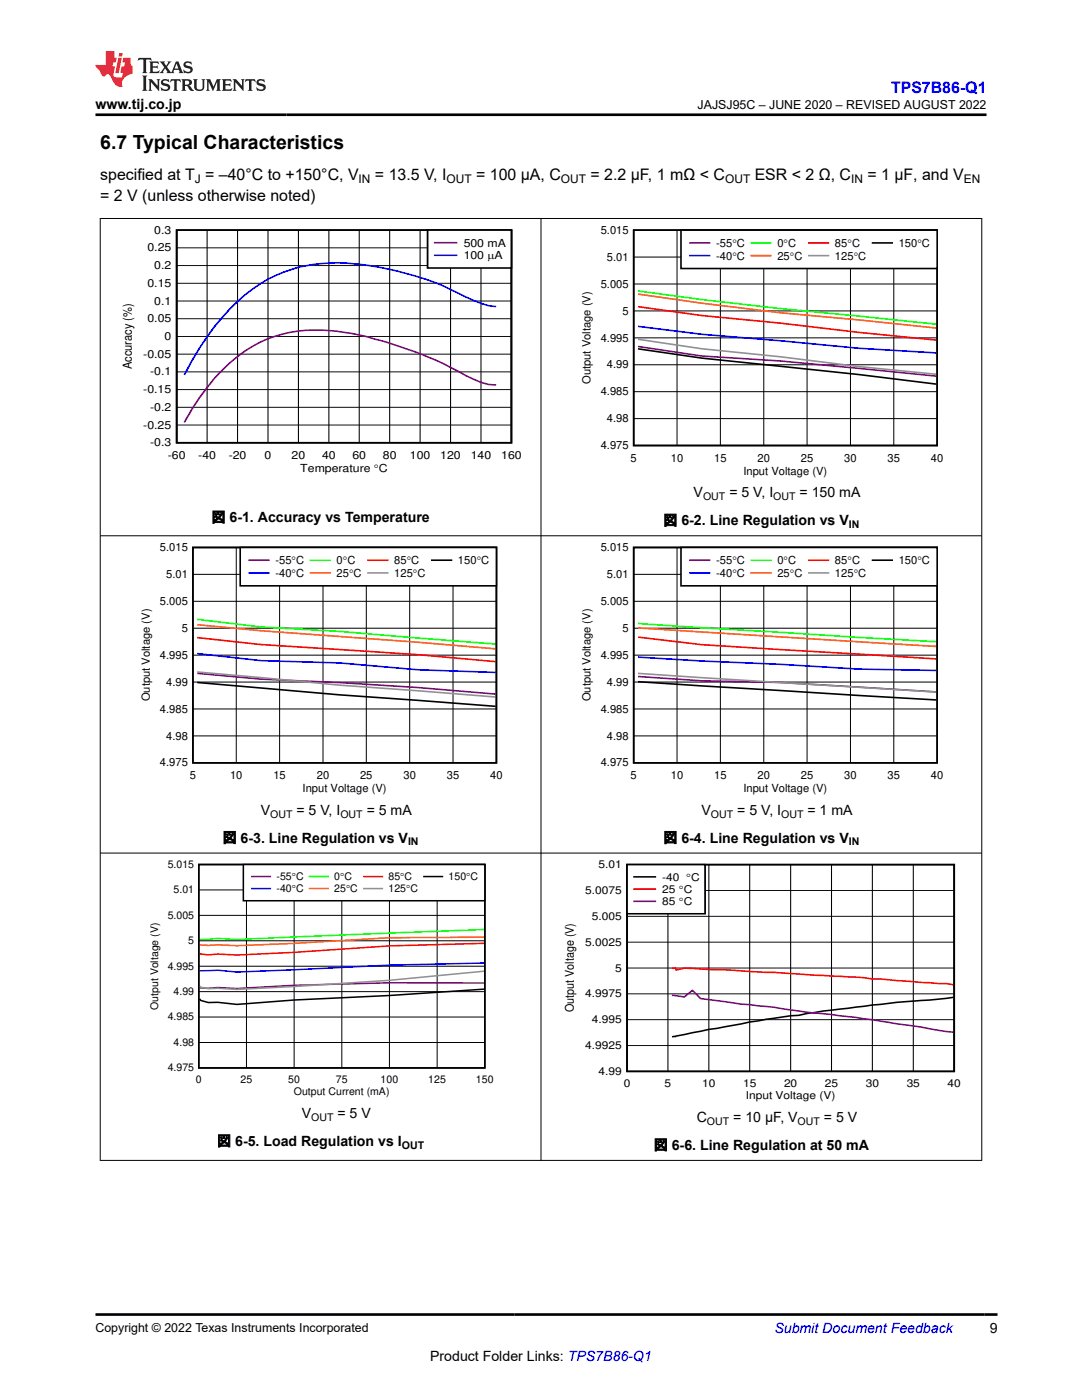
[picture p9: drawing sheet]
<svg xmlns="http://www.w3.org/2000/svg" width="216mm" height="279mm" viewBox="0 0 216 279" stroke-linecap="round" stroke-linejoin="round" font-family="sans-serif">
<defs><g id="words">
<text font-size="3.9" x="20" y="29.8">6.7 Typical Characteristics</text>
<text font-size="3.2" fill="#00f" x="177.8" y="18.6">TPS7B86-Q1</text>
<g font-size="3.2">
<text x="20" y="36">specified at T = –40°C to +150°C, V</text>
<text x="74.8" y="36">= 13.5 V, I</text>
<text x="95" y="36">= 100 μA, C</text>
<text x="117.8" y="36">= 2.2 µF, 1 mΩ &lt; C</text>
<text x="150.6" y="36">ESR &lt; 2 Ω, C</text>
<text x="173.1" y="36">= 1 µF, and V</text>
<text x="20" y="40.2">= 2 V (unless otherwise noted)</text>
</g>
<g font-size="2.8">
<text x="19" y="21.7">www.tij.co.jp</text>
<text x="138.4" y="99.3">V</text>
<text x="145.5" y="99.3">= 5 V, I</text>
<text x="159.5" y="99.3">= 150 mA</text>
<text x="42.2" y="104.2">図 6-1. Accuracy vs Temperature</text>
<text x="132.4" y="104.8">図 6-2. Line Regulation vs V</text>
<text x="52" y="162.6">V</text>
<text x="59.2" y="162.6">= 5 V, I</text>
<text x="73.2" y="162.6">= 5 mA</text>
<text x="140" y="162.6">V</text>
<text x="147.1" y="162.6">= 5 V, I</text>
<text x="161.1" y="162.6">= 1 mA</text>
<text x="44.4" y="168.2">図 6-3. Line Regulation vs V</text>
<text x="132.4" y="168.2">図 6-4. Line Regulation vs V</text>
<text x="60.2" y="223.1">V</text>
<text x="67.3" y="223.1">= 5 V</text>
<text x="139" y="223.9">C</text>
<text x="146.3" y="223.9">= 10 µF, V</text>
<text x="164.4" y="223.9">= 5 V</text>
<text x="43.3" y="228.7">図 6-5. Load Regulation vs I</text>
<text x="130.4" y="229.5">図 6-6. Line Regulation at 50 mA</text>
<text x="197.5" y="266.1">9</text>
<text x="85.8" y="271.7">Product Folder Links: TPS7B86-Q1</text>
</g>
<text font-size="2.8" fill="#00f" x="154.5" y="266.1">Submit Document Feedback</text>
<g font-size="2.5">
<text x="139.2" y="21.8">JAJSJ95C – JUNE 2020 – REVISED AUGUST 2022</text>
<text x="26.3" y="73.7" transform="rotate(-90 26.3 73.7)">Accuracy (%)</text>
<text x="19" y="265.8">Copyright © 2022 Texas Instruments Incorporated</text>
</g>
<g font-size="2.4">
<text x="38.9" y="36.6">J</text>
<text x="71.6" y="36.6">IN</text>
<text x="89.1" y="36.6">OUT</text>
<text x="111.9" y="36.6">OUT</text>
<text x="144.7" y="36.6">OUT</text>
<text x="169.8" y="36.6">IN</text>
<text x="192.3" y="36.6">EN</text>
<text x="114.5" y="202" transform="rotate(-90 114.5 202)">Output Voltage (V)</text>
</g>
<g font-size="2.2">
<text x="30.8" y="46.6">0.3</text>
<text x="119.9" y="46.7">5.015</text>
<text x="29.4" y="50.2">0.25</text>
<text x="30.8" y="53.7">0.2</text>
<text x="92.5" y="49.2">500 mA</text>
<text x="92.5" y="51.7">100</text>
<text x="97.3" y="51.7">PA</text>
<text x="121.1" y="52">5.01</text>
<text x="142.9" y="49.3">-55qC</text>
<text x="142.9" y="51.8">-40qC</text>
<text x="155.1" y="49.3">0qC</text>
<text x="155.1" y="51.8">25qC</text>
<text x="166.6" y="49.3">85q</text>
<text x="166.6" y="51.8">125</text>
<text x="170" y="49.3">C</text>
<text x="170.3" y="51.8">qC</text>
<text x="179.3" y="49.3">150qC</text>
<text x="29.4" y="57.3">0.15</text>
<text x="119.9" y="57.4">5.005</text>
<text x="29.4" y="64.3">0.05</text>
<text x="30.8" y="60.8">0.1</text>
<text x="124.2" y="62.8">5</text>
<text x="28.6" y="71.4">-0.05</text>
<text x="32.8" y="67.9">0</text>
<text x="119.9" y="68.2">4.995</text>
<text x="30" y="74.9">-0.1</text>
<text x="117.8" y="76.6" transform="rotate(-90 117.8 76.6)">Output Voltage (V)</text>
<text x="121.1" y="73.5">4.99</text>
<text x="28.6" y="78.5">-0.15</text>
<text x="30" y="82">-0.2</text>
<text x="119.9" y="78.9">4.985</text>
<text x="28.6" y="85.5">-0.25</text>
<text x="30" y="89.1">-0.3</text>
<text x="119.9" y="89.6">4.975</text>
<text x="121.1" y="84.3">4.98</text>
<text x="33.5" y="91.6">-60</text>
<text x="39.6" y="91.6">-40</text>
<text x="45.6" y="91.6">-20</text>
<text x="52.8" y="91.6">0</text>
<text x="58.2" y="91.6">20</text>
<text x="59.9" y="94.1">Temperature qC</text>
<text x="64.3" y="91.6">40</text>
<text x="70.3" y="91.6">60</text>
<text x="76.4" y="91.6">80</text>
<text x="81.8" y="91.6">100</text>
<text x="87.9" y="91.6">120</text>
<text x="93.9" y="91.6">140</text>
<text x="100" y="91.6">160</text>
<text x="125.8" y="92.2">5</text>
<text x="133.9" y="92.2">10</text>
<text x="142.5" y="92.2">15</text>
<text x="148.3" y="94.7">Input Voltage (V)</text>
<text x="151.2" y="92.2">20</text>
<text x="159.8" y="92.2">25</text>
<text x="168.5" y="92.2">30</text>
<text x="177.1" y="92.2">35</text>
<text x="185.8" y="92.2">40</text>
<text x="31.9" y="110">5.015</text>
<text x="54.9" y="112.6">-55qC</text>
<text x="67.2" y="112.6">0qC</text>
<text x="78.7" y="112.6">85q</text>
<text x="82.1" y="112.6">C</text>
<text x="91.4" y="112.6">150qC</text>
<text x="119.9" y="110">5.015</text>
<text x="142.9" y="112.6">-55qC</text>
<text x="155.1" y="112.6">0qC</text>
<text x="166.6" y="112.6">85q</text>
<text x="170" y="112.6">C</text>
<text x="179.3" y="112.6">150qC</text>
<text x="33.2" y="115.4">5.01</text>
<text x="54.9" y="115.1">-40qC</text>
<text x="67.2" y="115.1">25qC</text>
<text x="78.7" y="115.1">125</text>
<text x="82.4" y="115.1">qC</text>
<text x="121.1" y="115.4">5.01</text>
<text x="142.9" y="115.1">-40qC</text>
<text x="155.1" y="115.1">25qC</text>
<text x="166.6" y="115.1">125</text>
<text x="170.3" y="115.1">qC</text>
<text x="31.9" y="120.7">5.005</text>
<text x="119.9" y="120.7">5.005</text>
<text x="31.9" y="131.5">4.995</text>
<text x="36.3" y="126.1">5</text>
<text x="119.9" y="131.5">4.995</text>
<text x="124.2" y="126.1">5</text>
<text x="33.2" y="136.8">4.99</text>
<text x="121.1" y="136.8">4.99</text>
<text x="29.9" y="140" transform="rotate(-90 29.9 140)">Output Voltage (V)</text>
<text x="31.9" y="142.2">4.985</text>
<text x="117.8" y="140" transform="rotate(-90 117.8 140)">Output Voltage (V)</text>
<text x="119.9" y="142.2">4.985</text>
<text x="33.2" y="147.6">4.98</text>
<text x="121.1" y="147.6">4.98</text>
<text x="31.9" y="153">4.975</text>
<text x="37.9" y="155.5">5</text>
<text x="45.9" y="155.5">10</text>
<text x="54.5" y="155.5">15</text>
<text x="63.2" y="155.5">20</text>
<text x="71.8" y="155.5">25</text>
<text x="80.5" y="155.5">30</text>
<text x="89.2" y="155.5">35</text>
<text x="97.8" y="155.5">40</text>
<text x="119.9" y="153">4.975</text>
<text x="125.8" y="155.5">5</text>
<text x="133.9" y="155.5">10</text>
<text x="142.5" y="155.5">15</text>
<text x="151.2" y="155.5">20</text>
<text x="159.8" y="155.5">25</text>
<text x="168.5" y="155.5">30</text>
<text x="177.1" y="155.5">35</text>
<text x="185.8" y="155.5">40</text>
<text x="60.4" y="158.1">Input Voltage (V)</text>
<text x="148.3" y="158.1">Input Voltage (V)</text>
</g>
<g font-size="2.1">
<text x="140.3" y="99.8">OUT</text>
<text x="154.3" y="99.8">OUT</text>
<text x="169.4" y="105.4">IN</text>
<text x="53.9" y="163.2">OUT</text>
<text x="67.9" y="163.2">OUT</text>
<text x="141.8" y="163.2">OUT</text>
<text x="155.9" y="163.2">OUT</text>
<text x="33.5" y="173.2">5.015</text>
<text x="81.4" y="168.7">IN</text>
<text x="119.4" y="173.3">5.01</text>
<text x="169.4" y="168.7">IN</text>
<text x="34.6" y="178.3">5.01</text>
<text x="55.2" y="175.7">-55q</text>
<text x="55.2" y="178.1">-40q</text>
<text x="59.1" y="175.7">C</text>
<text x="59.1" y="178.1">C</text>
<text x="66.7" y="175.7">0q</text>
<text x="66.7" y="178.1">25qC</text>
<text x="68.7" y="175.7">C</text>
<text x="77.5" y="175.7">85qC</text>
<text x="77.5" y="178.1">125qC</text>
<text x="89.5" y="175.7">150qC</text>
<text x="116.8" y="178.4">5.0075</text>
<text x="132.2" y="175.8">-40 qC</text>
<text x="132.2" y="178.2">25 qC</text>
<text x="33.5" y="183.4">5.005</text>
<text x="118.1" y="183.6">5.005</text>
<text x="132.2" y="180.6">85 qC</text>
<text x="37.6" y="188.4">5</text>
<text x="116.8" y="188.7">5.0025</text>
<text x="33.5" y="193.5">4.995</text>
<text x="122.7" y="193.9">5</text>
<text x="31.6" y="201.5" transform="rotate(-90 31.6 201.5)">Output Voltage (V)</text>
<text x="33.5" y="203.7">4.985</text>
<text x="34.6" y="198.6">4.99</text>
<text x="116.8" y="199">4.9975</text>
<text x="34.6" y="208.7">4.98</text>
<text x="116.8" y="209.4">4.9925</text>
<text x="118.1" y="204.2">4.995</text>
<text x="33.5" y="213.8">4.975</text>
<text x="119.4" y="214.5">4.99</text>
<text x="39.1" y="216.2">0</text>
<text x="48" y="216.2">25</text>
<text x="57.5" y="216.2">50</text>
<text x="58.6" y="218.6">Output Current (mA)</text>
<text x="67" y="216.2">75</text>
<text x="75.9" y="216.2">100</text>
<text x="85.5" y="216.2">125</text>
<text x="95" y="216.2">150</text>
<text x="124.5" y="217">0</text>
<text x="132.6" y="217">5</text>
<text x="140.1" y="217">10</text>
<text x="148.3" y="217">15</text>
<text x="148.8" y="219.4">Input Voltage (V)</text>
<text x="156.4" y="217">20</text>
<text x="164.6" y="217">25</text>
<text x="172.8" y="217">30</text>
<text x="180.9" y="217">35</text>
<text x="189.1" y="217">40</text>
<text x="62.1" y="223.7">OUT</text>
<text x="141.1" y="224.5">OUT</text>
<text x="159.2" y="224.5">OUT</text>
<text x="80.2" y="229.3">OUT</text>
</g>
</g></defs>
<path d="M35.3 45.9h66.7v42.5h-66.7z" fill="none" stroke="#000" stroke-width=".34"/>
<g fill="none" stroke="#000" stroke-width=".2">
<path d="M35.3 56.5h66.8M35.3 53h66.8M35.3 49.5h66.8M41.3 45.9v42.5M47.4 45.9v42.5M53.5 45.9v42.5M59.5 45.9v42.5M65.6 45.9v42.5M71.7 45.9v42.5M77.8 45.9v42.5M83.8 45.9v42.5M89.9 45.9v42.5"/>
<path d="M96 45.9v42.5M35.3 77.8h66.8M35.3 74.2h66.8M35.3 70.7h66.8M35.3 67.1h66.8M35.3 63.6h66.8M35.3 60.1h66.8M35.3 84.8h66.8M35.3 81.3h66.8"/>
</g>
<path d="M99 76.8a14.7 14.7 0 0 1-7.6-2.7 81.7 81.7 0 0 0-22.7-7.8 26.4 26.4 0 0 0-25.9 9.1 50.1 50.1 0 0 0-6 8.9" fill="none" stroke="#7f007f" stroke-width=".34"/>
<path d="M99 61.2a19.3 19.3 0 0 1-7.6-2.7 59.8 59.8 0 0 0-24.3-6.1 28.4 28.4 0 0 0-22.7 10.9 54.9 54.9 0 0 0-7.6 11.5" fill="none" stroke="#00f" stroke-width=".34"/>
<path d="M85.3 45.9h16.7v7.6h-16.7z" fill-rule="evenodd" fill="#fff"/>
<path d="M85.3 45.9h16.7v7.6h-16.7z" fill="none" stroke="#000" stroke-width=".34"/>
<path d="M86.8 48.4h4.3" fill="none" stroke="#7f007f" stroke-width=".34"/>
<path d="M86.8 50.9h4.3" fill="none" stroke="#00f" stroke-width=".34"/>
<path d="M115.7 45h72.5v50.2h-72.5z" fill-rule="evenodd" fill="#fff"/>
<path d="M126.4 45.9h60.6v43h-60.6zM127.3 69.6l12.7 1.9 31.3 3.2 15.5 2" fill="none" stroke="#000" stroke-width=".32"/>
<g fill="none" stroke="#000" stroke-width=".2">
<path d="M126.4 56.7h60.6M126.4 51.3h60.6M135.1 45.9v43M143.7 45.9v43M152.4 45.9v43M161 45.9v43M169.7 45.9v43M178.3 45.9v43M126.4 78.2h60.6M126.4 72.8h60.6M126.4 67.4h60.6M126.4 62.1h60.6"/>
<path d="M126.4 83.5h60.6"/>
</g>
<path d="M127.3 69.1l12.7 1.9 15.7 1 31.1 3.1" fill="none" stroke="#7f007f" stroke-width=".32"/>
<path d="M127.3 65.1l12.7 1.6 15.7 1.3 15.6 1.5 15.5 .9" fill="none" stroke="#00f" stroke-width=".32"/>
<path d="M127.3 58.1l12.7 1.7 15.7 1.8 31.1 3.1" fill="none" stroke="#01ff00" stroke-width=".32"/>
<path d="M127.3 58.7l12.7 1.8 15.7 1.9 15.6 1.4 15.5 1.7" fill="none" stroke="#ff6500" stroke-width=".32"/>
<path d="M127.3 61.2l12.7 1.8 15.7 1.5 15.6 1.8 15.5 1.6" fill="none" stroke="#f00" stroke-width=".32"/>
<path d="M127.3 67.7l12.7 1.9 15.7 1.6 15.6 2 15.5 1.5" fill="none" stroke="#919191" stroke-width=".32"/>
<path d="M135.9 45.9h51.1v7.7h-51.1z" fill-rule="evenodd" fill="#fff"/>
<path d="M135.9 45.9h51.1v7.7h-51.1zM174.1 48.5h3.9" fill="none" stroke="#000" stroke-width=".32"/>
<path d="M137.7 48.5h3.9" fill="none" stroke="#7f007f" stroke-width=".32"/>
<path d="M137.7 51h3.9" fill="none" stroke="#00f" stroke-width=".32"/>
<path d="M149.9 48.5h3.9" fill="none" stroke="#01ff00" stroke-width=".32"/>
<path d="M149.9 51h3.9" fill="none" stroke="#ff6500" stroke-width=".32"/>
<path d="M161.4 48.5h3.9" fill="none" stroke="#f00" stroke-width=".32"/>
<path d="M161.4 51h3.9" fill="none" stroke="#919191" stroke-width=".32"/>
<path d="M27.8 108.3h72.4v50.3h-72.4z" fill-rule="evenodd" fill="#fff"/>
<path d="M38.5 109.3h60.6v42.9h-60.6zM39.4 136.2l28.3 2.5 31.2 2.3" fill="none" stroke="#000" stroke-width=".32"/>
<g fill="none" stroke="#000" stroke-width=".2">
<path d="M38.5 114.6h60.6M47.1 109.3v42.9M55.8 109.3v42.9M64.5 109.3v42.9M73.1 109.3v42.9M81.8 109.3v42.9M90.4 109.3v42.9M38.5 136.1h60.6M38.5 130.8h60.6M38.5 125.4h60.6M38.5 120h60.6M38.5 146.9h60.6"/>
<path d="M38.5 141.5h60.6"/>
</g>
<path d="M39.4 134.4l12.7 1.1 15.6 .7 15.7 1 15.5 1.3" fill="none" stroke="#7f007f" stroke-width=".32"/>
<path d="M39.4 130.4l12.7 1.4 15.6 .5 15.7 1.4 15.5 .5" fill="none" stroke="#00f" stroke-width=".32"/>
<path d="M39.4 123.6l12.7 1.5 15.6 .9 31.2 2.5" fill="none" stroke="#01ff00" stroke-width=".32"/>
<path d="M39.4 124.7l12.7 1.2 31.3 2.3 15.5 1.3" fill="none" stroke="#ff6500" stroke-width=".32"/>
<path d="M39.4 127.2l12.7 1.4 31.3 2.1 15.5 1.3" fill="none" stroke="#f00" stroke-width=".32"/>
<path d="M39.4 134.1l28.3 2.6 31.2 2.4" fill="none" stroke="#919191" stroke-width=".32"/>
<path d="M47.9 109.3h51.1v7.6h-51.1z" fill-rule="evenodd" fill="#fff"/>
<path d="M47.9 109.3h51.2v7.6h-51.2zM86.2 111.8h3.9" fill="none" stroke="#000" stroke-width=".32"/>
<path d="M49.7 111.8h3.9" fill="none" stroke="#7f007f" stroke-width=".32"/>
<path d="M49.7 114.3h3.9" fill="none" stroke="#00f" stroke-width=".32"/>
<path d="M61.9 111.8h4" fill="none" stroke="#01ff00" stroke-width=".32"/>
<path d="M61.9 114.3h4" fill="none" stroke="#ff6500" stroke-width=".32"/>
<path d="M73.4 111.8h4" fill="none" stroke="#f00" stroke-width=".32"/>
<path d="M73.4 114.3h4" fill="none" stroke="#919191" stroke-width=".32"/>
<path d="M115.7 108.3h72.5v50.3h-72.5z" fill-rule="evenodd" fill="#fff"/>
<path d="M126.4 109.3h60.6v42.9h-60.6zM127.3 136l59.5 3.7" fill="none" stroke="#000" stroke-width=".32"/>
<g fill="none" stroke="#000" stroke-width=".2">
<path d="M126.4 114.6h60.6M135.1 109.3v42.9M143.7 109.3v42.9M152.4 109.3v42.9M161 109.3v42.9M169.7 109.3v42.9M178.3 109.3v42.9M126.4 136.1h60.6M126.4 130.8h60.6M126.4 125.4h60.6M126.4 120h60.6M126.4 146.9h60.6"/>
<path d="M126.4 141.5h60.6"/>
</g>
<path d="M127.3 135l12.7 .9 15.7 .3 31.1 1.9" fill="none" stroke="#7f007f" stroke-width=".32"/>
<path d="M127.3 131.1l12.7 .8 15.7 .7 15.6 .9 15.5 .3" fill="none" stroke="#00f" stroke-width=".32"/>
<path d="M127.3 124.4l59.5 3.7" fill="none" stroke="#01ff00" stroke-width=".32"/>
<path d="M127.3 125.3l59.5 3.7" fill="none" stroke="#ff6500" stroke-width=".32"/>
<path d="M127.3 127.2l12.7 1.5 46.8 2.8" fill="none" stroke="#f00" stroke-width=".32"/>
<path d="M127.3 134.4l59.5 3.7" fill="none" stroke="#919191" stroke-width=".32"/>
<path d="M135.9 109.3h51.1v7.6h-51.1z" fill-rule="evenodd" fill="#fff"/>
<path d="M135.9 109.3h51.1v7.6h-51.1zM174.1 111.8h3.9" fill="none" stroke="#000" stroke-width=".32"/>
<path d="M137.7 111.8h3.9" fill="none" stroke="#7f007f" stroke-width=".32"/>
<path d="M137.7 114.3h3.9" fill="none" stroke="#00f" stroke-width=".32"/>
<path d="M149.9 111.8h3.9" fill="none" stroke="#01ff00" stroke-width=".32"/>
<path d="M149.9 114.3h3.9" fill="none" stroke="#ff6500" stroke-width=".32"/>
<path d="M161.4 111.8h3.9" fill="none" stroke="#f00" stroke-width=".32"/>
<path d="M161.4 114.3h3.9" fill="none" stroke="#919191" stroke-width=".32"/>
<path d="M29.6 171.7h68.8v47.4h-68.8z" fill-rule="evenodd" fill="#fff"/>
<path d="M39.7 172.5h57v40.6h-57zM96.6 197.4l-18.9 1.3-19 .9-11.4 .9-3.8-.5-1.9 .1-1.6-.4-.2-.4" fill="none" stroke="#000" stroke-width=".3"/>
<path d="M39.7 177.6h57M49.2 172.5v40.6M58.7 172.5v40.6M68.2 172.5v40.6M77.7 172.5v40.6M87.2 172.5v40.6M39.7 197.9h57M39.7 192.8h57M39.7 187.8h57M39.7 182.7h57M39.7 208.1h57M39.7 203h57" fill="none" stroke="#000" stroke-width=".2"/>
<path d="M96.6 196.2l-18.9-.1-19 .5-11.4 .7-3.8-.2-1.9 .1-1.8-.1" fill="none" stroke="#7f007f" stroke-width=".3"/>
<path d="M96.6 192.2l-18.9 .4-30.4 1.4-3.8-.4-3.7 .1" fill="none" stroke="#00f" stroke-width=".3"/>
<path d="M96.6 185.5l-49.3 2-3.8-.2-1.9 .2-1.8-.1" fill="none" stroke="#01ff00" stroke-width=".3"/>
<path d="M96.6 187l-18.9 .1-19 1.2-11.4 .4-3.8-.1-1.9 .1-1.8-.2" fill="none" stroke="#ff6500" stroke-width=".3"/>
<path d="M96.6 188.3l-18.9 .5-19 1.3-11.4 .5-3.8-.2-1.9 .2-1.8-.3" fill="none" stroke="#f00" stroke-width=".3"/>
<path d="M96.6 193.8l-18.9 1.8-19 1.3-11.4 .6-3.8-.3-1.9 .1-1.6-.3-.2-.2" fill="none" stroke="#919191" stroke-width=".3"/>
<path d="M48.6 172.5h48.1v7.3h-48.1z" fill-rule="evenodd" fill="#fff"/>
<path d="M48.6 172.5h48.1v7.3h-48.1zM84.6 174.9h3.7" fill="none" stroke="#000" stroke-width=".3"/>
<path d="M50.2 174.9h3.7" fill="none" stroke="#7f007f" stroke-width=".3"/>
<path d="M50.2 177.3h3.7" fill="none" stroke="#00f" stroke-width=".3"/>
<path d="M61.8 174.9h3.7" fill="none" stroke="#01ff00" stroke-width=".3"/>
<path d="M61.8 177.3h3.7" fill="none" stroke="#ff6500" stroke-width=".3"/>
<path d="M72.6 174.9h3.7" fill="none" stroke="#f00" stroke-width=".3"/>
<path d="M72.6 177.3h3.7" fill="none" stroke="#919191" stroke-width=".3"/>
<path d="M125.1 172.6h65.3v41.2h-65.3zM190.2 199l-1.4 .3a447.9 447.9 0 0 0-27.8 3l-1.6 .3a125.5 125.5 0 0 0-14.7 2.3l-10.6 2" fill="none" stroke="#000" stroke-width=".33"/>
<g fill="none" stroke="#000" stroke-width=".2">
<path d="M125.1 177.7h65.3M133.3 172.6v41.2M141.4 172.6v41.2M149.6 172.6v41.2M157.8 172.6v41.2M165.9 172.6v41.2M174.1 172.6v41.2M182.2 172.6v41.2M125.1 198.3h65.3M125.1 193.2h65.3M125.1 188h65.3M125.1 182.9h65.3"/>
<path d="M125.1 208.7h65.3M125.1 203.5h65.3"/>
</g>
<path d="M134.1 193.2l.6-.1 .2 .5 1.6-.4 1.7 .1 32.6 1.7 3.3 .4h1.6l8.2 .7 4.9 .2 1.4 .2" fill="none" stroke="#f00" stroke-width=".33"/>
<path d="M134.1 198.7l.3-.1 2.1 .4 1.7-1.4 1.6 1.7 8.2 1.1a116.8 116.8 0 0 1 13 1.6l1.7 .2a393.5 393.5 0 0 1 26.1 3.7l1.4 .1" fill="none" stroke="#7f007f" stroke-width=".33"/>
<path d="M125.1 172.6h15.6v9.8h-15.6z" fill-rule="evenodd" fill="#fff"/>
<path d="M125.1 172.6h15.6v9.8h-15.6zM126.5 175h4.3" fill="none" stroke="#000" stroke-width=".33"/>
<path d="M126.5 177.4h4.3" fill="none" stroke="#f00" stroke-width=".33"/>
<path d="M126.5 179.9h4.3" fill="none" stroke="#7f007f" stroke-width=".33"/>
<path d="M19.9 43.6h176.1M20 43.5v188.1M107.9 43.5v188.1M195.9 43.5v188.1M19.9 106.9h176.1M19.9 170.2h176.1M19.9 231.6h176.1" fill="none" stroke="#000" stroke-width=".2"/>
<path d="M27.7 11.6l-.2 .5 .5-.2h.6v.1v2.2l-.2 .4h1l-.2-.4v-2.2v-.1h.5l.5 .2-.1-.5zM29.8 12.3l.2 .4v1.5l-.2 .4h1.9l.1-.6a1.08 1.08 0 0 1-1.3 .2v-.7h.6l.4 .2v-.7l-.4 .2h-.6v-.5l.2-.2a1 1 0 0 1 1 .3l-.1-.5zM31.8 12.3l1 1.1-1 1.2h.9l-.2-.2 .4-.8 .5 .8-.2 .2h1.6l-.2-.2 .1-.5h1l.1 .5-.1 .2h.9l-.2-.3-.8-2h-.5l-1 2.2-.8-1.1 .9-1.1h-.8l.2 .2-.5 .6-.3-.6 .1-.2zM35.2 12.7l.4 1h-.8zM36.8 12.4a.65 .65 0 0 0-.2 .7 .65 .65 0 0 0 .6 .5l.7 .1 .1 .3a.79 .79 0 0 1-.7 .4 .79 .79 0 0 1-.7-.5l.1 .7 .2-.1a.93 .93 0 0 0 1.1 .1 .93 .93 0 0 0 .4-1 1.46 1.46 0 0 0-1.2-.6l-.1-.3a1.09 1.09 0 0 1 1.2 .2l-.2-.6-.1 .1-.6-.2zM28.4 15.1l.2 .4v2.2l-.2 .4h1l-.2-.4v-2.2l.2-.4zM29.6 15.8l.2 .4v1.5l-.2 .4h.8l-.3-.4v-1.3l1.7 1.8v-2l.2-.4h-.8l.2 .2 .1 1.1-1.2-1.3zM32.3 15.9a.65 .65 0 0 0-.2 .8 .65 .65 0 0 0 .7 .4l.6 .2 .1 .2a.79 .79 0 0 1-.7 .4 .79 .79 0 0 1-.7-.5l.1 .7 .2-.1a.93 .93 0 0 0 1.1 .1 .93 .93 0 0 0 .4-.9 1.46 1.46 0 0 0-1.2-.6l-.1-.4a1.09 1.09 0 0 1 1.2 .2l-.2-.6-.1 .1-.6-.1zM34.1 15.8l-.1 .6a.63 .63 0 0 1 .7-.3l.1 1.6-.3 .4h1l-.2-.4v-1.6a.66 .66 0 0 1 .8 .3l-.1-.6zM36.2 15.8l.2 .4v1.5l-.2 .4h.9l-.2-.2v-.7h.5l.1 .2a.79 .79 0 0 0 1.2 .6l-1-.9a.61 .61 0 0 0 .6-.6 .61 .61 0 0 0-.5-.7zM36.9 16.1h.2a.47 .47 0 0 1 .5 .1 .47 .47 0 0 1 .1 .5l-.2 .1-.6 .1zM38.5 15.8l.2 .2a2.27 2.27 0 0 0 .4 2 1.04 1.04 0 0 0 1.7-.7v-1.3l.2-.2h-.8l.2 .4v1.1a.6 .6 0 0 1-.6 .6 .6 .6 0 0 1-.6-.6v-1.1l.3-.4zM41.1 15.8l.2 .4v1.5l-.2 .4h.7l-.2-.4v-1.4l.9 1.9 .8-1.9v1.4l-.2 .4h1l-.3-.4v-1.5l.3-.4h-.8l-.7 1.5-.7-1.5zM44.3 15.8l.2 .4v1.5l-.2 .4h1.9l.1-.6a1.09 1.09 0 0 1-1.3 .2v-.7h.6l.4 .2v-.6l-.4 .2h-.6v-.6l.2-.1a1.01 1.01 0 0 1 1 .3l-.1-.6zM46.4 15.8l.3 .4v1.5l-.3 .4h.8l-.2-.4v-1.3l1.6 1.8v-2l.2-.4h-.7l.2 .2v1.1l-1.2-1.3zM49 15.8l-.1 .6a.63 .63 0 0 1 .8-.3v1.6l-.3 .4h1l-.2-.4v-1.6a.66 .66 0 0 1 .8 .3l-.1-.6zM51.4 15.9a.65 .65 0 0 0-.2 .8 .65 .65 0 0 0 .6 .4l.6 .2 .2 .2a.79 .79 0 0 1-.8 .4 .79 .79 0 0 1-.6-.5l.1 .7 .2-.1a.93 .93 0 0 0 1 .1 .93 .93 0 0 0 .5-.9 1.46 1.46 0 0 0-1.3-.6l-.1-.4a1.09 1.09 0 0 1 1.3 .2l-.2-.6-.2 .1-.5-.1z" fill="#231f20"/>
<path d="M21.1 10.2v2.8h-2.1l.1 .3 .9 1a.95 .95 0 0 0 .9 .9 .59 .59 0 0 1 .6-.4 .59 .59 0 0 1 .5 .4l.4 .7a1.59 1.59 0 0 0 2.1 1.4 1.61 1.61 0 0 1 1-2.3l1-.3-.1-1.5a1.59 1.59 0 0 1-.4-1.7h-1.4l-.2 .9h.5l-.1 .9h-.5l-.2 1v.2l.4 .1-.2 .9h-.6a.73 .73 0 0 1-1.1-.7l.3-1.5h-.5l.2-.9h.5l.2-.9h-.5v-1.3zM23.6 11.5l-.6 3.1h.7l.6-3.1zM23.8 10.6l-.1 .6h.7l.1-.6z" fill="#ed1c24"/>
<path d="M19 22.9h177.8M19.1 262.3h179.9" fill="none" stroke="#000" stroke-width=".53"/>
<use href="#words"/>
</svg>
